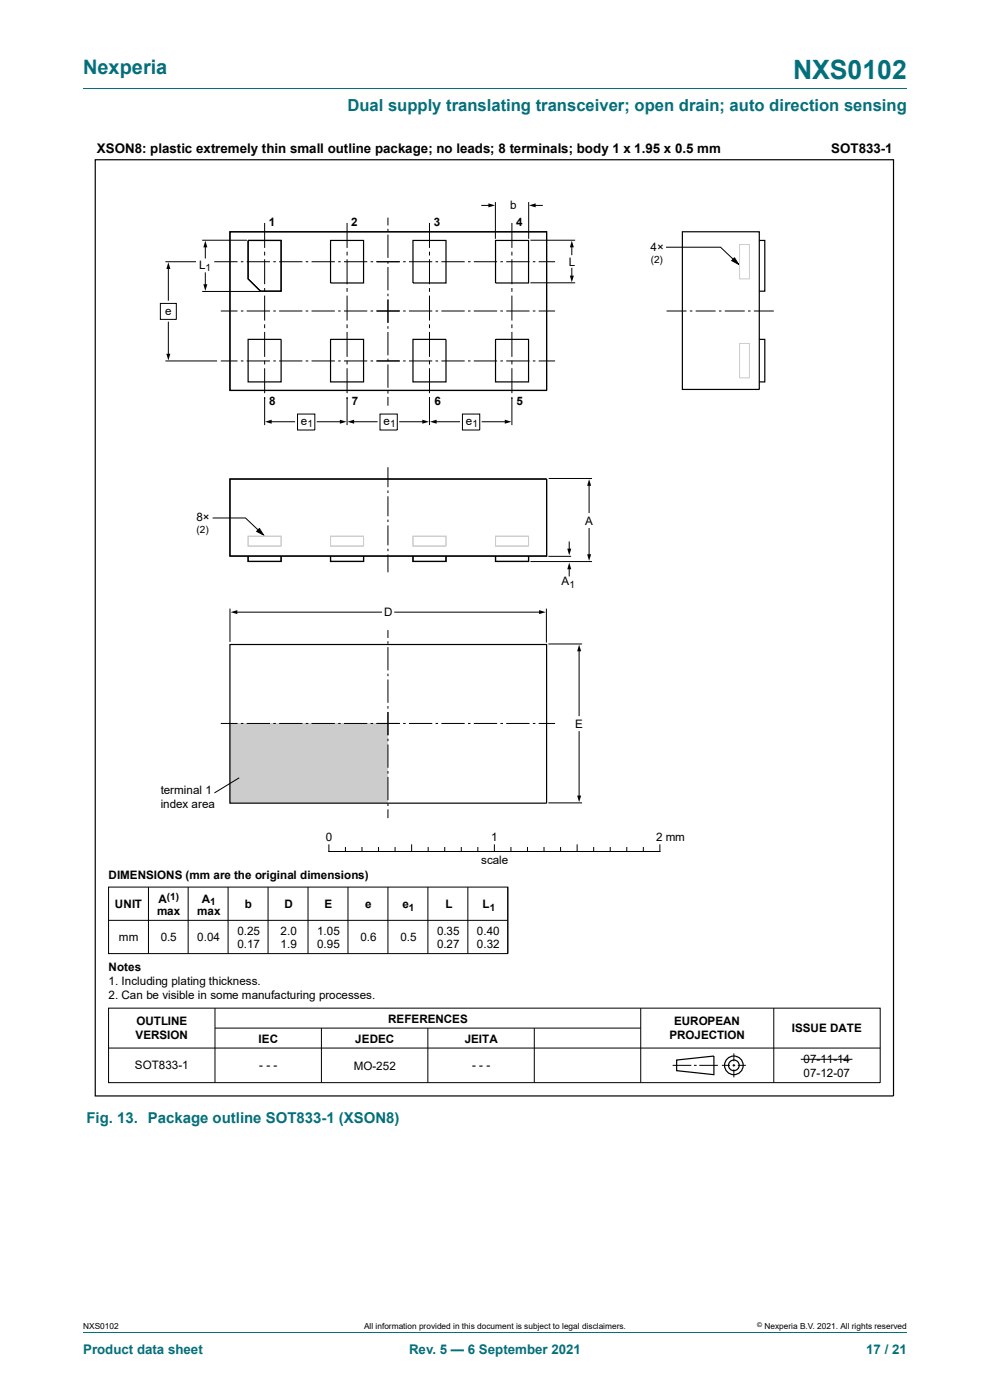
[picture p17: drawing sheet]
<svg xmlns="http://www.w3.org/2000/svg" width="210mm" height="297mm" viewBox="0 0 210 297" stroke-linecap="round" stroke-linejoin="round" font-family="sans-serif">
<defs><g id="words">
<text font-size="5.6" fill="#036f7b" x="168.2" y="16.8">NXS0102</text>
<text font-size="4.2" fill="#036f7b" x="17.6" y="15.6">Nexperia</text>
<text font-size="3.5" fill="#036f7b" x="73.7" y="23.7">Dual supply translating transceiver; open drain; auto direction sensing</text>
<text font-size="3.2" fill="#036f7b" x="18.3" y="238.2">Fig. 13. Package outline SOT833-1 (XSON8)</text>
<g font-size="2.8">
<text x="20.6" y="32.5">XSON8: plastic extremely thin small outline package; no leads; 8 terminals; body 1 x 1.95 x 0.5 mm</text>
<text x="176.3" y="32.5">SOT833-1</text>
</g>
<g font-size="2.8" fill="#036f7b">
<text x="17.6" y="287.2">Product data sheet</text>
<text x="86.8" y="287.2">Rev. 5 — 6 September 2021</text>
<text x="183.7" y="287.2">17 / 21</text>
</g>
<g font-size="2.5">
<text x="57" y="47.9">1</text>
<text x="74.5" y="47.9">2</text>
<text x="92" y="47.9">3</text>
<text x="108.2" y="44.4">b</text>
<text x="109.5" y="47.9">4</text>
<text x="138" y="53.3">4×</text>
<text x="42.2" y="57">L</text>
<text x="120.6" y="56.3">L</text>
<text x="35" y="66.8">e</text>
<text x="57.1" y="85.9">8</text>
<text x="74.6" y="85.9">7</text>
<text x="92.1" y="85.9">6</text>
<text x="109.6" y="85.9">5</text>
<text x="63.8" y="90.1">e</text>
<text x="81.3" y="90.1">e</text>
<text x="98.8" y="90.1">e</text>
<text x="41.7" y="110.5">8×</text>
<text x="124.1" y="111.3">A</text>
<text x="119.1" y="124.2">A</text>
<text x="81.5" y="130.7">D</text>
<text x="122" y="154.4">E</text>
<text x="34.1" y="168.4">terminal 1</text>
<text x="34.1" y="171.3">index area</text>
<text x="69.1" y="178.5">0</text>
<text x="104.2" y="178.5">1</text>
<text x="139.2" y="178.5">2 mm</text>
<text x="102" y="183.3">scale</text>
<text x="23" y="186.5">DIMENSIONS (mm are the original dimensions)</text>
<text x="33.6" y="191.5">A</text>
<text x="42.8" y="191.5">A</text>
<text x="24.4" y="192.7">UNIT</text>
<text x="33.3" y="194">max</text>
<text x="41.8" y="194">max</text>
<text x="51.9" y="192.7">b</text>
<text x="60.3" y="192.7">D</text>
<text x="68.8" y="192.7">E</text>
<text x="77.5" y="192.7">e</text>
<text x="85.4" y="192.7">e</text>
<text x="94.5" y="192.7">L</text>
<text x="102.4" y="192.7">L</text>
<text x="25.2" y="199.6">mm</text>
<text x="34.1" y="199.7">0.5</text>
<text x="41.8" y="199.7">0.04</text>
<text x="50.4" y="198.3">0.25</text>
<text x="50.4" y="201.1">0.17</text>
<text x="59.5" y="198.3">2.0</text>
<text x="59.5" y="201.1">1.9</text>
<text x="67.3" y="198.3">1.05</text>
<text x="67.3" y="201.1">0.95</text>
<text x="76.4" y="199.7">0.6</text>
<text x="85" y="199.7">0.5</text>
<text x="92.7" y="198.3">0.35</text>
<text x="92.7" y="201.1">0.27</text>
<text x="101.2" y="198.3">0.40</text>
<text x="101.2" y="201.1">0.32</text>
<text x="23" y="205.9">Notes</text>
<text x="23" y="208.9">1. Including plating thickness.</text>
<text x="23" y="211.9">2. Can be visible in some manufacturing processes.</text>
<text x="28.8" y="220.5">VERSION</text>
<text x="29" y="217.5">OUTLINE</text>
<text x="54.9" y="221.2">IEC</text>
<text x="75.4" y="221.2">JEDEC</text>
<text x="82.4" y="216.9">REFERENCES</text>
<text x="98.6" y="221.2">JEITA</text>
<text x="142" y="220.5">PROJECTION</text>
<text x="143" y="217.5">EUROPEAN</text>
<text x="168" y="218.9">ISSUE DATE</text>
<text x="28.6" y="226.8">SOT833-1</text>
<text x="55" y="226.8">- - -</text>
<text x="75.1" y="227">MO-252</text>
<text x="100.1" y="226.8">- - -</text>
<text x="170.4" y="225.6">07-11-14</text>
<text x="170.4" y="228.6">07-12-07</text>
</g>
<g font-size="2.1">
<text x="43.6" y="57.5">1</text>
<text x="138" y="55.8">(2)</text>
<text x="65.2" y="90.6">1</text>
<text x="82.7" y="90.6">1</text>
<text x="100.2" y="90.6">1</text>
<text x="41.7" y="113">(2)</text>
<text x="120.8" y="124.7">1</text>
<text x="35.4" y="190.8">(1)</text>
<text x="44.6" y="192">1</text>
<text x="86.7" y="193.2">1</text>
<text x="103.9" y="193.2">1</text>
</g>
<g font-size="1.8">
<text x="17.6" y="282">NXS0102</text>
<text x="77.2" y="282">All information provided in this document is subject to legal disclaimers.</text>
<text x="162.2" y="282">Nexperia B.V. 2021. All rights reserved</text>
</g>
<text font-size="1.4" x="160.6" y="281.6">©</text>
</g></defs>
<path d="M17.6 18.8h174.8" fill="none" stroke="#036f7b" stroke-width=".21"/>
<path d="M48.7 153.5h33.6v16.9h-33.6z" fill="#ccc"/>
<g fill="none" stroke="#000" stroke-width=".21">
<path d="M35.1 55.5h6.5M35.7 56.8v6.9M42.9 51h9.5M43.6 52.2v2.5M43.6 57.9v2.7M45.5 55.5h4.9M51.1 55.5h.5M52.3 55.5h5M56.1 47.3v5.3M56.1 53.4v.8M56.1 55v5.3M58 55.5h.5"/>
<path d="M59.2 55.5h4.9M64.9 55.5h.5M66.1 55.5h4.9M71.7 55.5h.6M73 55.5h4.9M73.6 47.3v5.3M73.6 53.4v.8M73.6 55v5.3M78.6 55.5h.5M79.8 55.5h5M82.3 46.2v1.6M82.3 48.5v.6"/>
<path d="M82.3 49.8v4.9M82.3 55.4v.5M82.3 56.7v4.9M85.5 55.5h.5M86.8 55.5h4.9M91.1 47.3v5.3M91.1 53.4v.8M91.1 55v5.3M92.4 55.5h.5M93.6 55.5h5M99.3 55.5h.5M100.5 55.5h4.9"/>
<path d="M102.2 43.6h1.7M105.1 42.9v7.8M106.2 55.5h.5M107.4 55.5h4.9M108.6 47.3v5.3M108.6 53.4v.8M108.6 55v5.3M112.1 42.9v7.8M112.5 60h9.5M112.5 51h9.5M113 55.5h.6M113.3 43.6h1.7"/>
<path d="M114.3 55.5h3.4M121.3 52.2v1.8M121.3 56.9v1.9M141.3 52.4h11.5l3.2 3.1M155.8 54.7l.9 1.4-1.5-.8zM34 64.4h3.4v3.4h-3.4zM35.1 76.6h10.9M35.7 68.3v7M42.9 61.8h12.3M46.8 66h3.6M46.8 76.6h3.6M51.1 66h.5"/>
<path d="M51.1 76.6h.5M52.3 66h5M52.3 76.6h5M56.1 61.1v.8M56.1 62.7v5.3M56.1 68.8v.8M56.1 70.4v5.3M56.1 76.5v.8M56.1 78.1v5.3M58 66h.5M58 76.6h.5M59.2 66h4.9"/>
<path d="M59.2 76.6h4.9M64.9 66h.5M64.9 76.6h.5M66.1 66h4.9M66.1 76.6h4.9M71.7 66h.6M71.7 76.6h.6M73 66h4.9M73 76.6h4.9M73.6 61.1v.8M73.6 62.7v5.3M73.6 68.8v.8"/>
<path d="M73.6 70.4v5.3M73.6 76.5v.8M73.6 78.1v5.3M78.6 66h.5M78.6 76.6h.5M79.8 66h5M79.8 76.6h5M82.3 62.3v.5M82.3 63.5v5M82.3 69.2v.5M82.3 70.4v5M82.3 76.1v.5"/>
<path d="M82.3 77.3v5M85.5 66h.5M85.5 76.6h.5M86.8 66h4.9M86.8 76.6h4.9M91.1 61.1v.8M91.1 62.7v5.3M91.1 68.8v.8M91.1 70.4v5.3M91.1 76.5v.8M91.1 78.1v5.3M92.4 66h.5"/>
<path d="M92.4 76.6h.5M93.6 66h5M93.6 76.6h5M99.3 66h.5M99.3 76.6h.5M100.5 66h4.9M100.5 76.6h4.9M106.2 66h.5M106.2 76.6h.5M107.4 66h4.9M107.4 76.6h4.9M108.6 61.1v.8"/>
<path d="M108.6 62.7v5.3M108.6 68.8v.8M108.6 70.4v5.3M108.6 76.5v.8M108.6 78.1v5.3M113 66h.6M113 76.6h.6M114.3 66h3.4M114.3 76.6h3.4M141.4 66h4.2M146.3 66h.6M147.6 66h4.2"/>
<path d="M152.5 66h.5M153.7 66h4.3M158.7 66h.5M159.9 66h4.2M56.1 84.2v6M57.3 89.5h5.2M63.1 87.8h3.7v3.4h-3.7zM67.3 89.5h5.1M73.6 84.2v6M74.8 89.5h5.2M80.6 87.8h3.7v3.4h-3.7zM82.3 83v.5"/>
<path d="M82.3 84.2v1.9M82.3 99.1v4.2M84.8 89.5h5.1M91.1 84.2v6M92.3 89.5h5.2M98.1 87.8h3.7v3.4h-3.7zM102.3 89.5h5.1M108.6 84.2v6M45.1 109.9h7l3.2 3M55 112.1l.9 1.4-1.5-.8zM82.3 104.1v.5M82.3 105.3v4.2"/>
<path d="M82.3 110.2v.6M82.3 111.5v4.2M82.3 116.4v.5M82.3 117.6v3.8M112.5 119.1h13.1M116.3 118h4.8M116.4 101.5h9.2M120.7 115v1.7M125 102.8v5.9M125 112.1v5.8M48.8 129.1v7.1M50.1 129.9h30.8"/>
<path d="M82.3 133.7v1.6M82.3 136v.6M82.3 137.3v4.9M83.7 129.9h30.9M115.9 129.1v7.2M116.3 136.6h7.2M120.7 120.5v1.7M122.8 137.9v13.9M46.8 153.5h3.6M51.1 153.5h.5M52.3 153.5h5M58 153.5h.5"/>
<path d="M59.2 153.5h4.9M64.9 153.5h.5M66.1 153.5h4.9M71.7 153.5h.6M73 153.5h4.9M78.6 153.5h.5M79.8 153.5h5M82.3 142.9v.5M82.3 144.2v4.9M82.3 149.8v.5M82.3 151v5M82.3 156.7v.5"/>
<path d="M82.3 157.9v5M85.5 153.5h.5M86.8 153.5h4.9M92.4 153.5h.5M93.6 153.5h5M99.3 153.5h.5M100.5 153.5h4.9M106.2 153.5h.5M107.4 153.5h4.9M113 153.5h.6M114.3 153.5h3.4M122.8 155.2v13.9"/>
<path d="M50.7 165l-5.2 3.2M69.8 179.2v1.4h70.2v-1.4M73.3 179.8v.8M76.8 179.8v.8M80.3 179.8v.8M82.3 163.6v.5M82.3 164.8v5M82.3 170.5v.5M82.3 171.7v1.9M83.8 179.8v.8M87.3 179.2v1.4M90.8 179.8v.8"/>
<path d="M94.3 179.8v.8M97.8 179.8v.8M101.4 179.8v.8M104.9 179.2v1.4M108.4 179.8v.8M111.9 179.8v.8M115.4 179.8v.8M116.3 170.3h7.2M118.9 179.8v.8M122.4 179.2v1.4M125.9 179.8v.8M129.4 179.8v.8"/>
<path d="M133 179.8v.8M136.5 179.8v.8M23 188.2h84.7v14.1h-84.7zM23 195.2h84.7M31.5 188.2v14M39.9 188.2v14.1M48.4 188.2v14.1M56.9 188.2v14.1M65.3 188.2v14.1M73.8 188.2v14.1M82.3 188.2v14.1M90.8 188.2v14.1"/>
<path d="M99.2 188.2v14.1M107.7 188.2v14.1M23 213.9h163.7v15.8h-163.7zM45.6 213.9v15.8M45.6 218.1h90.3M68.2 218.1v11.6M90.8 218.1v11.6M113.3 218.1v11.6M135.9 213.9v15.8M164.1 213.9v15.8M23 222.3h163.7M142.7 226h3.9"/>
<path d="M147.2 226h.6M148.3 226h4M153.1 226h1.7M155.4 226h.5M155.7 223.5v1.7M155.7 225.7v.6M155.7 226.9v1.6M156.5 226h1.7M169.9 224.7h10.9"/>
</g>
<g fill="none" stroke="#000" stroke-width=".25">
<path d="M20.2 33.9h169.3v198.6h-169.3zM48.8 49.2h67.1v33.6h-67.1zM52.6 51h7v10.8h-4.3l-2.7-2.6zM70.1 51h7v9h-7zM87.6 51h7v9h-7zM105.1 51h7v9h-7zM144.7 49.2h16.4v33.4h-16.4zM161.1 51h1.1v10.8h-1.1M52.6 72h7v9h-7zM70.1 72h7v9h-7zM87.6 72h7v9h-7zM105.1 72h7v9h-7z"/>
<path d="M161.1 72h1.1v9h-1.1M48.8 101.6h67.1v16.4h-67.1zM52.6 118v1.1h7v-1.1M70.1 118v1.1h7v-1.1M87.6 118v1.1h7v-1.1M105.1 118v1.1h7v-1.1M48.8 136.7h67.1v33.7h-67.1zM143.5 224.9l7.9-.9v4l-7.9-.9z"/>
<circle cx="155.7" cy="226" r="1.13"/>
<circle cx="155.7" cy="226" r="1.98"/>
</g>
<g fill="#000">
<path d="M35.7 55.6l.4 1.5h-.8zM43.6 51.1l.4 1.4h-.9zM103.6 43.1l1.4 .5-1.4 .4zM112.2 43.6l1.4-.5v.9zM121.3 51.1l.4 1.4h-.8zM120.9 58.5h.8l-.4 1.4zM155.8 54.7l.9 1.4-1.5-.8zM35.3 75.1h.8l-.4 1.4zM43.1 60.3h.9l-.4 1.4zM56.2 89.5l1.4-.5v.9zM72.1 89l1.4 .5-1.4 .4zM73.7 89.5l1.4-.5v.9z"/>
<path d="M89.6 89l1.4 .5-1.4 .4zM91.2 89.5l1.4-.5v.9zM107.1 89l1.4 .5-1.4 .4zM55 112.1l.9 1.4-1.5-.8zM120.3 116.4h.9l-.5 1.4zM125 101.6l.4 1.5h-.9zM124.5 117.6h.9l-.4 1.4zM48.9 129.9l1.4-.5v.9zM114.4 129.4l1.4 .5-1.4 .4zM120.7 119.4l.5 1.4h-.9zM122.8 136.8l.5 1.4h-.9zM122.4 168.8h.9l-.5 1.4z"/>
</g>
<path d="M156.9 51.9h2.1v7.3h-2.1zM156.9 72.9h2.1v7.3h-2.1zM52.6 113.8h7v2h-7zM70.1 113.8h7v2h-7zM87.6 113.8h7v2h-7zM105.1 113.8h7v2h-7z" fill="none" stroke="#ccc" stroke-width=".21"/>
<path d="M17.6 282.6h174.8" fill="none" stroke="#036f7b" stroke-width=".21"/>
<use href="#words"/>
</svg>
